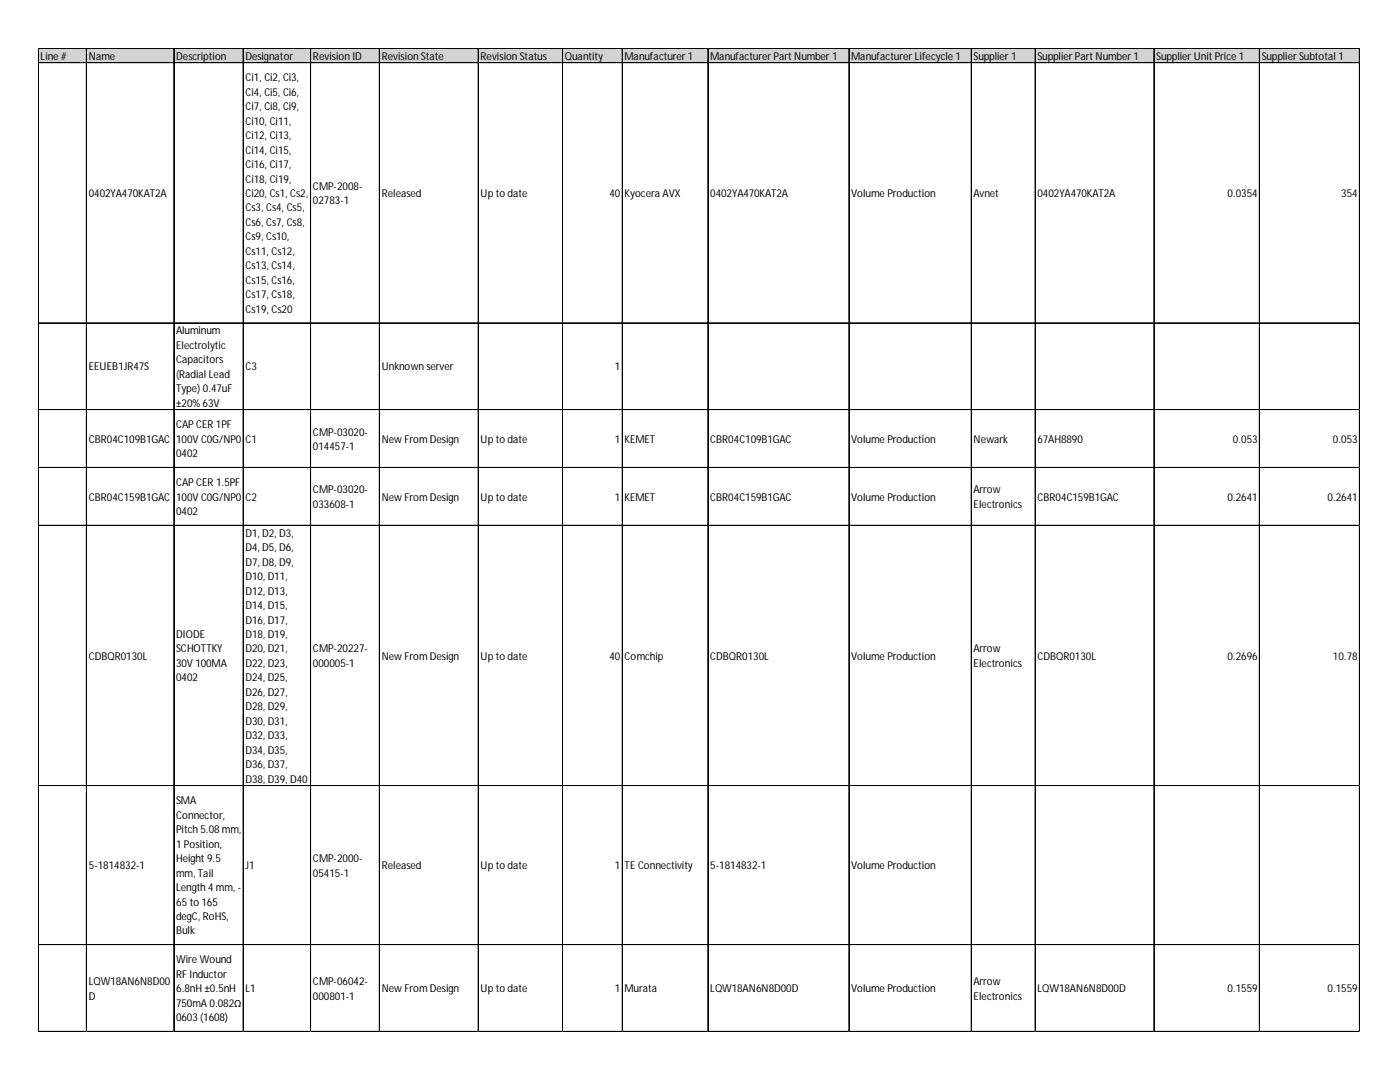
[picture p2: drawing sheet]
<svg xmlns="http://www.w3.org/2000/svg" width="279mm" height="216mm" viewBox="0 0 279 216" stroke-linecap="round" stroke-linejoin="round" font-family="sans-serif">
<defs><g id="words">
<g font-size="2.2">
<text x="8.1" y="11.9">Line #</text>
<text x="17.7" y="11.9">Name</text>
<text x="35.2" y="11.9">Description</text>
<text x="49" y="11.9">Designator</text>
<text x="62.5" y="11.9">RevisionID</text>
<text x="76.2" y="11.9">RevisionState</text>
<text x="95.9" y="11.9">RevisionStatus</text>
<text x="112.7" y="11.9">Quantity</text>
<text x="124.7" y="11.9">Manufacturer1</text>
<text x="141.7" y="11.9">ManufacturerPart Number1</text>
<text x="169.9" y="11.9">ManufacturerLifecycle 1</text>
<text x="194.3" y="11.9">Supplier1</text>
<text x="207.1" y="11.9">SupplierPart Number1</text>
<text x="230.8" y="11.9">SupplierUnit Price 1</text>
<text x="251.8" y="11.9">SupplierSubtotal 1</text>
<text x="49" y="16.2">Ci1, Ci2, Ci3,</text>
<text x="49" y="19.1">Ci4, Ci5, Ci6,</text>
<text x="49" y="22">Ci7, Ci8, Ci9,</text>
<text x="49" y="24.9">Ci10, Ci11,</text>
<text x="49" y="27.8">Ci12, Ci13,</text>
<text x="49" y="30.6">Ci14, Ci15,</text>
<text x="49" y="33.5">Ci16, Ci17,</text>
<text x="17.7" y="39.3">0402YA470KAT2A</text>
<text x="49" y="36.4">Ci18, Ci19,</text>
<text x="49" y="39.3">Ci20, Cs1, Cs2,</text>
<text x="62.5" y="37.9">CMP-2008-</text>
<text x="62.5" y="40.7">02783-1</text>
<text x="76.2" y="39.3">Released</text>
<text x="95.9" y="39.3">Uptodate</text>
<text x="121.6" y="39.3">40</text>
<text x="124.7" y="39.3">KyoceraAVX</text>
<text x="141.7" y="39.3">0402YA470KAT2A</text>
<text x="169.9" y="39.3">Volume Production</text>
<text x="194.3" y="39.3">Avnet</text>
<text x="207.1" y="39.3">0402YA470KAT2A</text>
<text x="244.9" y="39.3">0.0354</text>
<text x="267.7" y="39.3">354</text>
<text x="49" y="42.2">Cs3, Cs4, Cs5,</text>
<text x="49" y="45.1">Cs6, Cs7, Cs8,</text>
<text x="49" y="48">Cs9, Cs10,</text>
<text x="49" y="50.8">Cs11, Cs12,</text>
<text x="49" y="53.7">Cs13, Cs14,</text>
<text x="49" y="56.6">Cs15, Cs16,</text>
<text x="49" y="59.5">Cs17, Cs18,</text>
<text x="49" y="62.4">Cs19, Cs20</text>
<text x="35.2" y="66.7">Aluminum</text>
<text x="35.2" y="69.6">Electrolytic</text>
<text x="17.7" y="73.9">EEUEB1JR47S</text>
<text x="35.2" y="72.5">Capacitors</text>
<text x="35.2" y="75.4">(Radial Lead</text>
<text x="49" y="73.9">C3</text>
<text x="76.2" y="73.9">Unknownserver</text>
<text x="122.7" y="73.9">1</text>
<text x="35.2" y="78.3">Type) 0.47uF</text>
<text x="35.2" y="81.1">±20% 63V</text>
<text x="17.7" y="88.4">CBR04C109B1GAC</text>
<text x="35.2" y="85.5">CAPCER1PF</text>
<text x="35.2" y="88.4">100VC0G/NP0</text>
<text x="49" y="88.4">C1</text>
<text x="62.5" y="86.9">CMP-03020-</text>
<text x="62.5" y="89.8">014457-1</text>
<text x="76.2" y="88.4">New FromDesign</text>
<text x="95.9" y="88.4">Uptodate</text>
<text x="122.7" y="88.4">1</text>
<text x="124.7" y="88.4">KEMET</text>
<text x="141.7" y="88.4">CBR04C109B1GAC</text>
<text x="169.9" y="88.4">Volume Production</text>
<text x="194.3" y="88.4">Newark</text>
<text x="207.1" y="88.4">67AH8890</text>
<text x="246" y="88.4">0.053</text>
<text x="266" y="88.4">0.053</text>
<text x="35.2" y="91.2">0402</text>
<text x="17.7" y="99.9">CBR04C159B1GAC</text>
<text x="35.2" y="97">CAPCER1.5PF</text>
<text x="35.2" y="99.9">100VC0G/NP0</text>
<text x="49" y="99.9">C2</text>
<text x="62.5" y="98.5">CMP-03020-</text>
<text x="62.5" y="101.3">033608-1</text>
<text x="76.2" y="99.9">New FromDesign</text>
<text x="95.9" y="99.9">Uptodate</text>
<text x="122.7" y="99.9">1</text>
<text x="124.7" y="99.9">KEMET</text>
<text x="141.7" y="99.9">CBR04C159B1GAC</text>
<text x="169.9" y="99.9">Volume Production</text>
<text x="194.3" y="98.5">Arrow</text>
<text x="194.3" y="101.3">Electronics</text>
<text x="207.1" y="99.9">CBR04C159B1GAC</text>
<text x="244.9" y="99.9">0.2641</text>
<text x="264.9" y="99.9">0.2641</text>
<text x="35.2" y="102.8">0402</text>
<text x="49" y="107.1">D1, D2, D3,</text>
<text x="49" y="110">D4, D5, D6,</text>
<text x="49" y="112.9">D7, D8, D9,</text>
<text x="49" y="115.8">D10, D11,</text>
<text x="49" y="118.7">D12, D13,</text>
<text x="49" y="121.5">D14, D15,</text>
<text x="49" y="124.4">D16, D17,</text>
<text x="17.7" y="131.6">CDBQR0130L</text>
<text x="35.2" y="127.3">DIODE</text>
<text x="35.2" y="130.2">SCHOTTKY</text>
<text x="49" y="127.3">D18, D19,</text>
<text x="49" y="130.2">D20, D21,</text>
<text x="62.5" y="130.2">CMP-20227-</text>
<text x="76.2" y="131.6">New FromDesign</text>
<text x="95.9" y="131.6">Uptodate</text>
<text x="121.6" y="131.6">40</text>
<text x="124.7" y="131.6">Comchip</text>
<text x="141.7" y="131.6">CDBQR0130L</text>
<text x="169.9" y="131.6">Volume Production</text>
<text x="194.3" y="130.2">Arrow</text>
<text x="207.1" y="131.6">CDBQR0130L</text>
<text x="244.9" y="131.6">0.2696</text>
<text x="266" y="131.6">10.78</text>
<text x="35.2" y="133.1">30V100MA</text>
<text x="35.2" y="136">0402</text>
<text x="49" y="133.1">D22, D23,</text>
<text x="49" y="136">D24, D25,</text>
<text x="62.5" y="133.1">000005-1</text>
<text x="194.3" y="133.1">Electronics</text>
<text x="49" y="138.8">D26, D27,</text>
<text x="49" y="141.7">D28, D29,</text>
<text x="49" y="144.6">D30, D31,</text>
<text x="49" y="147.5">D32, D33,</text>
<text x="49" y="150.4">D34, D35,</text>
<text x="49" y="153.3">D36, D37,</text>
<text x="35.2" y="160.5">SMA</text>
<text x="49" y="156.2">D38, D39, D40</text>
<text x="35.2" y="163.4">Connector,</text>
<text x="35.2" y="166.3">Pitch5.08 mm,</text>
<text x="17.7" y="173.5">5-1814832-1</text>
<text x="35.2" y="169.1">1 Position,</text>
<text x="35.2" y="172">Height 9.5</text>
<text x="49" y="173.5">J1</text>
<text x="62.5" y="172">CMP-2000-</text>
<text x="76.2" y="173.5">Released</text>
<text x="95.9" y="173.5">Uptodate</text>
<text x="122.7" y="173.5">1</text>
<text x="124.7" y="173.5">TEConnectivity</text>
<text x="141.7" y="173.5">5-1814832-1</text>
<text x="169.9" y="173.5">Volume Production</text>
<text x="35.2" y="174.9">mm, Tail</text>
<text x="35.2" y="177.8">Length4 mm, -</text>
<text x="62.5" y="174.9">05415-1</text>
<text x="35.2" y="180.7">65 to165</text>
<text x="35.2" y="183.6">degC, RoHS,</text>
<text x="35.2" y="186.5">Bulk</text>
<text x="17.7" y="196.6">LQW18AN6N8D00</text>
<text x="35.2" y="192.2">Wire Wound</text>
<text x="35.2" y="195.1">RFInductor</text>
<text x="35.2" y="198">6.8nH±0.5nH</text>
<text x="49" y="198">L1</text>
<text x="62.5" y="196.6">CMP-06042-</text>
<text x="76.2" y="198">New FromDesign</text>
<text x="95.9" y="198">Uptodate</text>
<text x="122.7" y="198">1</text>
<text x="124.7" y="198">Murata</text>
<text x="141.7" y="198">LQW18AN6N8D00D</text>
<text x="169.9" y="198">Volume Production</text>
<text x="194.3" y="196.6">Arrow</text>
<text x="207.1" y="198">LQW18AN6N8D00D</text>
<text x="244.9" y="198">0.1559</text>
<text x="264.9" y="198">0.1559</text>
<text x="17.7" y="199.4">D</text>
<text x="35.2" y="200.9">750mA0.082Ω</text>
<text x="35.2" y="203.8">0603 (1608)</text>
<text x="62.5" y="199.4">000801-1</text>
<text x="194.3" y="199.4">Electronics</text>
</g>
</g></defs>
<path d="M7.7 9.7h263.8v2.9h-263.8z" fill="#d3d3d3"/>
<g fill="none" stroke="#000" stroke-width=".2">
<path d="M7.6 9.6v196.3M7.7 9.6v196.3M7.7 9.6h263.7M7.7 9.7h263.7M7.7 12.5h263.7M17.2 9.7v196.2M17.3 9.7v196.2M34.7 9.7v196.2M48.5 9.7v196.2M48.6 9.7v196.2M62 9.7v196.2M75.7 9.7v196.2"/>
<path d="M75.8 9.7v196.2M95.4 9.7v196.2M95.5 9.7v196.2M112.3 9.7v196.2M124.2 9.7v196.2M141.3 9.7v196.2M169.4 9.7v196.2M169.5 9.7v196.2M193.8 9.7v196.2M193.9 9.7v196.2M206.6 9.7v196.2M230.3 9.7v196.2"/>
<path d="M251.3 9.7v196.2M251.4 9.7v196.2M271.3 9.7v196.2M271.4 9.7v196.2M7.7 64.4h263.7M7.7 64.5h263.7M7.7 81.7h263.7M7.7 81.8h263.7M7.7 93.3h263.7M7.7 104.8h263.7M7.7 104.9h263.7M7.7 156.7h263.7"/>
<path d="M7.7 156.8h263.7M7.7 188.5h263.7M7.7 205.8h263.7M7.7 205.9h263.7"/>
</g>
<path d="M7.6 205.9v.1" fill="none" stroke="#e0e0e0" stroke-width=".2"/>
<path d="M7.6 205.9l.1 .1z" fill="#e0e0e0"/>
<path d="M17.2 205.9v.1" fill="none" stroke="#e0e0e0" stroke-width=".2"/>
<path d="M17.2 205.9l.2 .1z" fill="#e0e0e0"/>
<path d="M34.7 205.9v.1" fill="none" stroke="#e0e0e0" stroke-width=".2"/>
<path d="M34.7 205.9l.1 .1z" fill="#e0e0e0"/>
<path d="M48.5 205.9v.1" fill="none" stroke="#e0e0e0" stroke-width=".2"/>
<path d="M48.5 205.9l.1 .1z" fill="#e0e0e0"/>
<path d="M62 205.9v.1" fill="none" stroke="#e0e0e0" stroke-width=".2"/>
<path d="M62 205.9l.1 .1z" fill="#e0e0e0"/>
<path d="M75.7 205.9v.1" fill="none" stroke="#e0e0e0" stroke-width=".2"/>
<path d="M75.7 205.9l.1 .1z" fill="#e0e0e0"/>
<path d="M95.4 205.9v.1" fill="none" stroke="#e0e0e0" stroke-width=".2"/>
<path d="M95.4 205.9l.1 .1z" fill="#e0e0e0"/>
<path d="M112.3 205.9v.1" fill="none" stroke="#e0e0e0" stroke-width=".2"/>
<path d="M112.3 205.9l.1 .1z" fill="#e0e0e0"/>
<path d="M124.2 205.9v.1" fill="none" stroke="#e0e0e0" stroke-width=".2"/>
<path d="M124.2 205.9l.1 .1z" fill="#e0e0e0"/>
<path d="M141.3 205.9v.1" fill="none" stroke="#e0e0e0" stroke-width=".2"/>
<path d="M141.3 205.9l.1 .1z" fill="#e0e0e0"/>
<path d="M169.4 205.9v.1" fill="none" stroke="#e0e0e0" stroke-width=".2"/>
<path d="M169.4 205.9l.1 .1z" fill="#e0e0e0"/>
<path d="M193.8 205.9v.1" fill="none" stroke="#e0e0e0" stroke-width=".2"/>
<path d="M193.8 205.9l.1 .1z" fill="#e0e0e0"/>
<path d="M206.6 205.9v.1" fill="none" stroke="#e0e0e0" stroke-width=".2"/>
<path d="M206.6 205.9l.1 .1z" fill="#e0e0e0"/>
<path d="M230.3 205.9v.1" fill="none" stroke="#e0e0e0" stroke-width=".2"/>
<path d="M230.3 205.9l.1 .1z" fill="#e0e0e0"/>
<path d="M251.3 205.9v.1" fill="none" stroke="#e0e0e0" stroke-width=".2"/>
<path d="M251.3 205.9l.1 .1z" fill="#e0e0e0"/>
<path d="M271.3 205.9v.1" fill="none" stroke="#e0e0e0" stroke-width=".2"/>
<path d="M271.3 205.9l.1 .1z" fill="#e0e0e0"/>
<path d="M271.4 64.4h.1" fill="none" stroke="#e0e0e0" stroke-width=".2"/>
<path d="M271.4 64.4l.1 .1z" fill="#e0e0e0"/>
<path d="M271.4 81.7h.1" fill="none" stroke="#e0e0e0" stroke-width=".2"/>
<path d="M271.4 81.7l.1 .1z" fill="#e0e0e0"/>
<path d="M271.4 93.3h.1" fill="none" stroke="#e0e0e0" stroke-width=".2"/>
<path d="M271.4 93.3l.1 .1z" fill="#e0e0e0"/>
<path d="M271.4 104.8h.1" fill="none" stroke="#e0e0e0" stroke-width=".2"/>
<path d="M271.4 104.8l.1 .1z" fill="#e0e0e0"/>
<path d="M271.4 156.7h.1" fill="none" stroke="#e0e0e0" stroke-width=".2"/>
<path d="M271.4 156.7l.1 .2z" fill="#e0e0e0"/>
<path d="M271.4 188.5h.1" fill="none" stroke="#e0e0e0" stroke-width=".2"/>
<path d="M271.4 188.5l.1 .1z" fill="#e0e0e0"/>
<path d="M271.4 205.8h.1" fill="none" stroke="#e0e0e0" stroke-width=".2"/>
<path d="M271.4 205.8l.1 .1z" fill="#e0e0e0"/>
<use href="#words"/>
</svg>
